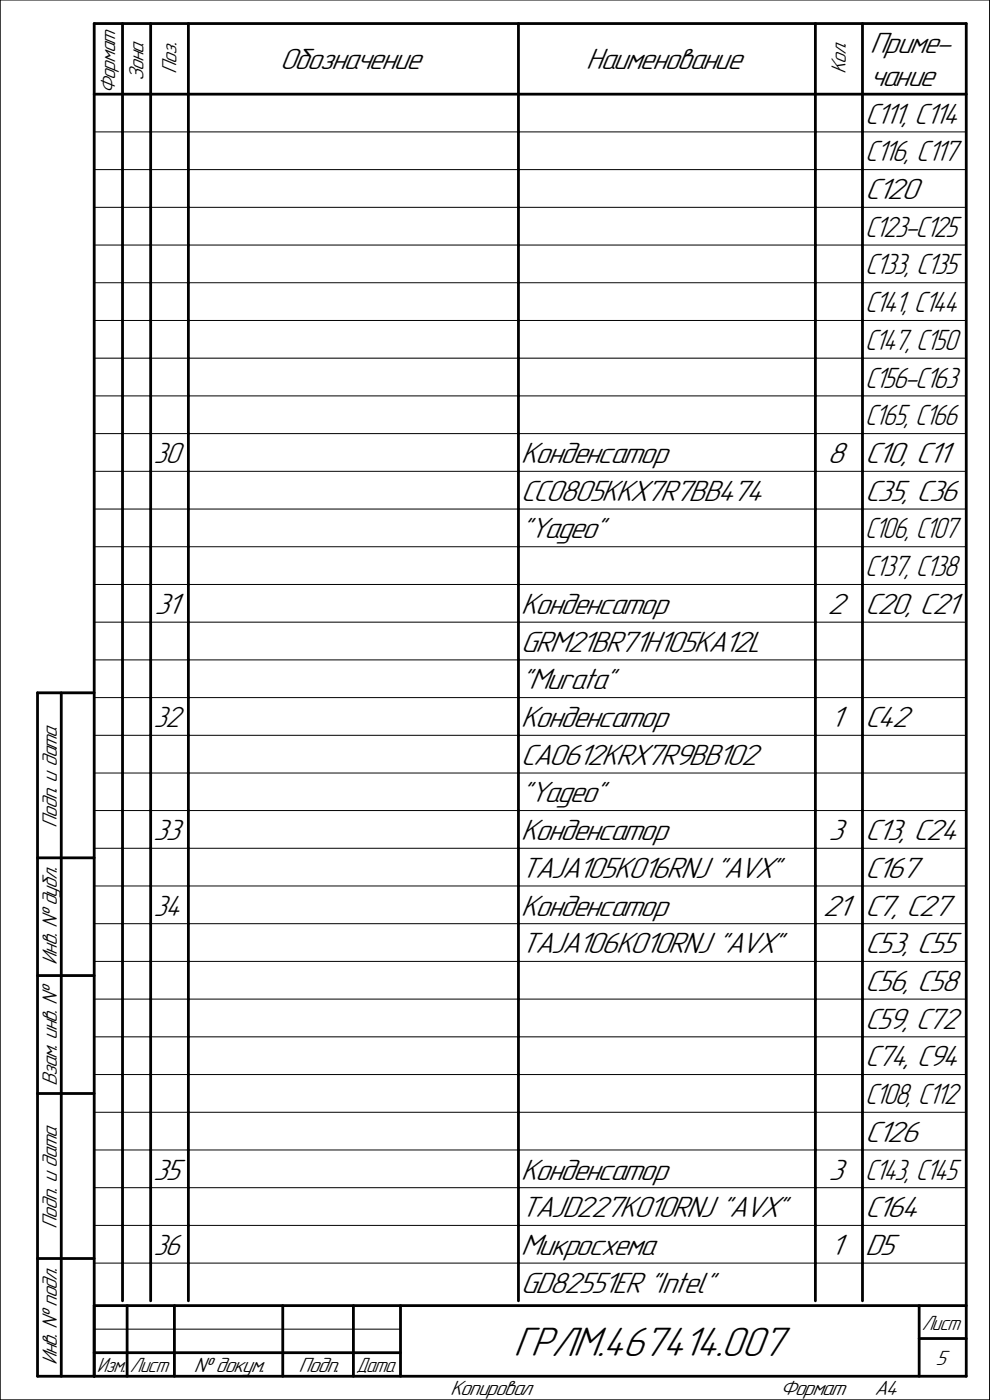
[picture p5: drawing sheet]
<svg xmlns="http://www.w3.org/2000/svg" width="210mm" height="297mm" viewBox="0 0 210 297" stroke-linecap="round" stroke-linejoin="round" font-family="sans-serif">
<defs><g id="words">
<text font-size="9.3" x="108.9" y="287.6">ГРЛМ.467414.007</text>
<g font-size="6.7">
<text x="184.5" y="11.2">Приме-</text>
<text x="59.4" y="14.7">Обозначение</text>
<text x="124.3" y="14.7">Наименование</text>
<text x="184.5" y="18.2">чание</text>
<text x="183.5" y="42.2">C120</text>
<text x="110.5" y="98.2">Конденсатор</text>
<text x="175.6" y="98.2">8 C10, C11</text>
<text x="110.5" y="106.2">CC0805KKX7R7BB474</text>
<text x="183.5" y="106.2">C35, C36</text>
<text x="110.5" y="114.2">&quot;Yageo&quot;</text>
<text x="32.8" y="130.2">31</text>
<text x="110.5" y="130.2">Конденсатор</text>
<text x="175.6" y="130.2">2</text>
<text x="183.5" y="130.2">C20, C21</text>
<text x="110.5" y="138.2">GRM21BR71H105KA12L</text>
<text x="110.5" y="146.2">&quot;Murata&quot;</text>
<text x="110.5" y="154.2">Конденсатор</text>
<text x="176.1" y="154.2">1</text>
<text x="183.5" y="154.2">C42</text>
<text x="110.5" y="162.2">CA0612KRX7R9BB102</text>
<text x="110.5" y="170.2">&quot;Yageo&quot;</text>
<text x="32.5" y="178.2">33</text>
<text x="110.5" y="178.2">Конденсатор</text>
<text x="175.8" y="178.2">3</text>
<text x="183.5" y="178.2">C13, C24</text>
<text x="110.5" y="186.2">TAJA105K016RNJ &quot;AVX&quot;</text>
<text x="183.5" y="186.2">C167</text>
<text x="110.5" y="194.2">Конденсатор</text>
<text x="174.6" y="194.2">21 C7, C27</text>
<text x="110.5" y="202.2">TAJA106K010RNJ &quot;AVX&quot;</text>
<text x="183.5" y="202.2">C53, C55</text>
<text x="183.5" y="210.2">C56, C58</text>
<text x="183.5" y="218.2">C59, C72</text>
<text x="183.5" y="226.2">C74, C94</text>
<text x="183.5" y="242.2">C126</text>
<text x="32.5" y="250.2">35</text>
<text x="110.5" y="250.2">Конденсатор</text>
<text x="175.8" y="250.2">3</text>
<text x="110.5" y="258.2">TAJD227K010RNJ &quot;AVX&quot;</text>
<text x="183.5" y="258.2">C164</text>
<text x="110.5" y="266.2">Микросхема</text>
<text x="176.1" y="266.2">1</text>
<text x="183.5" y="266.2">D5</text>
<text x="110.5" y="274.2">GD82551ER &quot;Intel&quot;</text>
</g>
<g font-size="6.6">
<text x="183.5" y="26.2">C111, C114</text>
<text x="183.5" y="34.2">C116, C117</text>
<text x="183.5" y="50.2">C123-C125</text>
<text x="183.5" y="58.2">C133, C135</text>
<text x="183.5" y="66.2">C141, C144</text>
<text x="183.5" y="82.2">C156-C163</text>
<text x="32.6" y="98.2">30</text>
<text x="183.5" y="122.2">C137, C138</text>
<text x="32.6" y="154.2">32</text>
<text x="32.6" y="194.2">34</text>
<text x="183.5" y="234.2">C108, C112</text>
<text x="183.5" y="250.2">C143, C145</text>
<text x="32.6" y="266.2">36</text>
</g>
<g font-size="6.5">
<text x="183.5" y="74.2">C147, C150</text>
<text x="183.5" y="90.2">C165, C166</text>
<text x="183.5" y="114.2">C106, C107</text>
</g>
<g font-size="4.7">
<text x="30.4" y="17.2" transform="rotate(-90 30.4 17.2)">Зона</text>
<text x="37.4" y="15.6" transform="rotate(-90 37.4 15.6)">Поз.</text>
<text x="179.4" y="15.7" transform="rotate(-90 179.4 15.7)">Кол.</text>
<text x="24.4" y="20" transform="rotate(-90 24.4 20)">Формат</text>
<text x="12.1" y="175.6" transform="rotate(-90 12.1 175.6)">Подп. и дата</text>
<text x="12.1" y="204.7" transform="rotate(-90 12.1 204.7)">Инв. № дубл.</text>
<text x="12.1" y="230.4" transform="rotate(-90 12.1 230.4)">Взам. инв. №</text>
<text x="12.1" y="260.6" transform="rotate(-90 12.1 260.6)">Подп. и дата</text>
<text x="195.6" y="282.1">Лист</text>
<text x="12.1" y="289.7" transform="rotate(-90 12.1 289.7)">Инв. № подл.</text>
<text x="20.6" y="291">Изм. Лист</text>
<text x="41.1" y="291">№ докум.</text>
<text x="63.4" y="291">Подп.</text>
<text x="75.6" y="291">Дата</text>
<text x="198.5" y="289.6">5</text>
<text x="95.5" y="296">Копировал</text>
<text x="165.5" y="296">Формат</text>
<text x="185.5" y="296">A4</text>
</g>
</g></defs>
<g fill="none" stroke="#000" stroke-width=".21">
<path d="M-.1 0h210.2M0 0v297M210 0v297M20 28h185M20 36h185M20 44h185M20 52h185M20 60h185M20 68h185M20 76h185M20 84h185M20 92h185"/>
<path d="M20 100h185M20 108h185M20 116h185M20 124h185M20 132h185M20 140h185M20 148h185M20 156h185M20 164h185M20 172h185M20 180h185M20 188h185"/>
<path d="M20 196h185M20 204h185M20 212h185M20 220h185M20 228h185M20 236h185M20 244h185M20 252h185M20 260h185M20 268h185M-.1 297h210.2M20 282h65"/>
</g>
<g fill="none" stroke="#000" stroke-width=".59">
<path d="M20 20h185M26 5v271M32 5v271M40 5v271M110 5v271M173 5v271M183 5v271M13 147v145M20 147h-12v145h197v-287h-185v287M8 182h12M8 207h12M8 232h12"/>
<path d="M8 267h12M20 277h185M27 277v15M37 277v15M60 277v15M75 277v15M85 277v15M195 277v15M20 287h65M195 284h10"/>
</g>
<use href="#words"/>
</svg>
